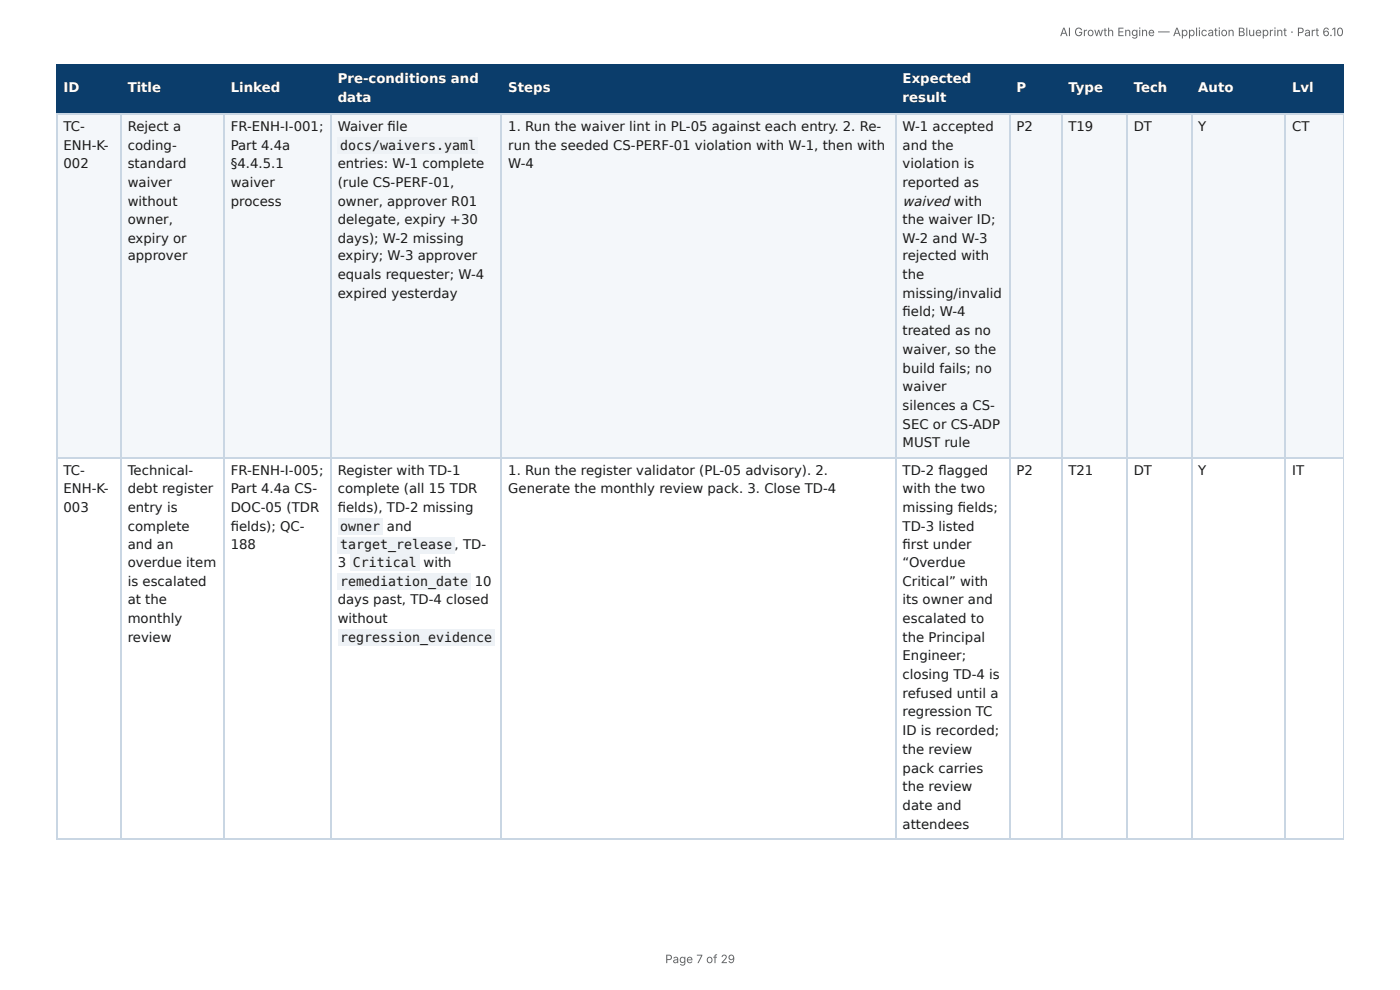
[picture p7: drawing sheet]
<svg xmlns="http://www.w3.org/2000/svg" width="297mm" height="210mm" viewBox="0 0 297 210" stroke-linecap="round" stroke-linejoin="round" font-family="sans-serif">
<defs><g id="words">
<text font-size="2.9" fill="#1a1a1a" x="191.7" y="43.7">waived with</text>
<g font-size="2.8" fill="#fff">
<text x="71.7" y="17.7">Pre-conditions and</text>
<text x="191.7" y="17.7">Expected</text>
<text x="13.5" y="19.6">ID</text>
<text x="27.1" y="19.6">Title</text>
<text x="49" y="19.6">Linked</text>
<text x="71.7" y="21.7">data</text>
<text x="108" y="19.6">Steps</text>
<text x="191.7" y="21.7">result</text>
<text x="215.9" y="19.6">P</text>
<text x="226.9" y="19.6">Type</text>
<text x="240.8" y="19.6">Tech</text>
<text x="254.5" y="19.6">Auto</text>
<text x="274.4" y="19.6">Lvl</text>
</g>
<g font-size="2.8" fill="#1a1a1a">
<text x="13.5" y="27.8">TC-</text>
<text x="27.1" y="27.8">Reject a</text>
<text x="49" y="27.8">FR-ENH-I-001;</text>
<text x="71.7" y="27.8">Waiver fi le</text>
<text x="108" y="27.8">1. Run the waiver lint in PL-05 against each entry. 2. Re-</text>
<text x="191.7" y="27.8">W-1 accepted</text>
<text x="215.9" y="27.8">P2</text>
<text x="226.9" y="27.8">T19</text>
<text x="240.8" y="27.8">DT</text>
<text x="254.5" y="27.8">Y</text>
<text x="274.4" y="27.8">CT</text>
<text x="13.5" y="31.8">ENH-K-</text>
<text x="13.5" y="35.7">002</text>
<text x="27.1" y="31.8">coding-</text>
<text x="27.1" y="35.7">standard</text>
<text x="49" y="31.8">Part 4.4a</text>
<text x="49" y="35.7">§4.4.5.1</text>
<text x="71.7" y="35.7">entries: W-1 complete</text>
<text x="72.3" y="31.8">docs/waivers.yaml</text>
<text x="108" y="31.8">run the seeded CS-PERF-01 violation with W-1, then with</text>
<text x="108" y="35.7">W-4</text>
<text x="191.7" y="31.8">and the</text>
<text x="191.7" y="35.7">violation is</text>
<text x="27.1" y="39.7">waiver</text>
<text x="49" y="39.7">waiver</text>
<text x="71.7" y="39.7">(rule CS-PERF-01,</text>
<text x="191.7" y="39.7">reported as</text>
<text x="27.1" y="43.7">without</text>
<text x="27.1" y="47.6">owner,</text>
<text x="49" y="43.7">process</text>
<text x="71.7" y="43.7">owner, approver R01</text>
<text x="71.7" y="47.6">delegate, expiry +30</text>
<text x="191.7" y="47.6">the waiver ID;</text>
<text x="27.1" y="51.6">expiry or</text>
<text x="71.7" y="51.6">days); W-2 missing</text>
<text x="191.7" y="51.6">W-2 and W-3</text>
<text x="27.1" y="55.3">approver</text>
<text x="71.7" y="55.3">expiry; W-3 approver</text>
<text x="71.7" y="59.3">equals requester; W-4</text>
<text x="191.7" y="55.3">rejected with</text>
<text x="191.7" y="59.3">the</text>
<text x="71.7" y="63.2">expired yesterday</text>
<text x="191.7" y="63.2">missing/invalid</text>
<text x="191.7" y="67.2">fi eld; W-4</text>
<text x="191.7" y="71.2">treated as no</text>
<text x="191.7" y="75.1">waiver, so the</text>
<text x="191.7" y="79.1">build fails; no</text>
<text x="191.7" y="83.1">waiver</text>
<text x="191.7" y="87">silences a CS-</text>
<text x="191.7" y="91">SEC or CS-ADP</text>
<text x="191.7" y="95">MUST rule</text>
<text x="13.5" y="100.8">TC-</text>
<text x="27.1" y="100.8">Technical-</text>
<text x="49" y="100.8">FR-ENH-I-005;</text>
<text x="71.7" y="100.8">Register with TD-1</text>
<text x="108" y="100.8">1. Run the register validator (PL-05 advisory). 2.</text>
<text x="191.7" y="100.8">TD-2 fl agged</text>
<text x="215.9" y="100.8">P2</text>
<text x="226.9" y="100.8">T21</text>
<text x="240.8" y="100.8">DT</text>
<text x="254.5" y="100.8">Y</text>
<text x="274.4" y="100.8">IT</text>
<text x="13.5" y="104.8">ENH-K-</text>
<text x="27.1" y="104.8">debt register</text>
<text x="49" y="104.8">Part 4.4a CS-</text>
<text x="71.7" y="104.8">complete (all 15 TDR</text>
<text x="108" y="104.8">Generate the monthly review pack. 3. Close TD-4</text>
<text x="191.7" y="104.8">with the two</text>
<text x="13.5" y="108.7">003</text>
<text x="27.1" y="108.7">entry is</text>
<text x="27.1" y="112.7">complete</text>
<text x="49" y="108.7">DOC-05 (TDR</text>
<text x="49" y="112.7">fi elds); QC-</text>
<text x="71.7" y="108.7">fi elds), TD-2 missing</text>
<text x="72.3" y="112.7">owner</text>
<text x="82.2" y="112.7">and</text>
<text x="191.7" y="108.7">missing fi elds;</text>
<text x="191.7" y="112.7">TD-3 listed</text>
<text x="27.1" y="116.7">and an</text>
<text x="49" y="116.7">188</text>
<text x="72.3" y="116.7">target_release , TD-</text>
<text x="191.7" y="116.7">fi rst under</text>
<text x="27.1" y="120.4">overdue item</text>
<text x="27.1" y="124.4">is escalated</text>
<text x="71.7" y="120.4">3</text>
<text x="72.3" y="124.4">remediation_date</text>
<text x="75" y="120.4">Critical</text>
<text x="90" y="120.4">with</text>
<text x="100.8" y="124.4">10</text>
<text x="191.7" y="120.4">“Overdue</text>
<text x="191.7" y="124.4">Critical” with</text>
<text x="27.1" y="128.3">at the</text>
<text x="71.7" y="128.3">days past, TD-4 closed</text>
<text x="191.7" y="128.3">its owner and</text>
<text x="27.1" y="132.3">monthly</text>
<text x="27.1" y="136.3">review</text>
<text x="71.7" y="132.3">without</text>
<text x="72.3" y="136.3">regression_evidence</text>
<text x="191.7" y="132.3">escalated to</text>
<text x="191.7" y="136.3">the Principal</text>
<text x="191.7" y="140.2">Engineer;</text>
<text x="191.7" y="144.2">closing TD-4 is</text>
<text x="191.7" y="148.2">refused until a</text>
<text x="191.7" y="152.1">regression TC</text>
<text x="191.7" y="156.1">ID is recorded;</text>
<text x="191.7" y="160.1">the review</text>
<text x="191.7" y="164">pack carries</text>
<text x="191.7" y="168">the review</text>
<text x="191.7" y="172">date and</text>
<text x="191.7" y="175.9">attendees</text>
</g>
<g font-size="2.5" fill="#666">
<text x="225.1" y="7.7">AI Growth Engine — Application Blueprint · Part 6.10</text>
<text x="141.3" y="204.5">Page 7 of 29</text>
</g>
</g></defs>
<g fill="#0b3d6b">
<path d="M12.2 14h13.5v10.1h-13.5z"/>
<path d="M25.7 14h21.9v10.1h-21.9z"/>
<path d="M47.6 14h22.8v10.1h-22.8z"/>
<path d="M70.4 14h36.2v10.1h-36.2z"/>
<path d="M106.6 14h83.6v10.1h-83.6z"/>
<path d="M190.2 14h24.4v10.1h-24.4z"/>
<path d="M214.6 14h10.8v10.1h-10.8z"/>
<path d="M225.4 14h14v10.1h-14z"/>
<path d="M239.4 14h13.5v10.1h-13.5z"/>
<path d="M252.9 14h20.1v10.1h-20.1z"/>
<path d="M273 14h12.4v10.1h-12.4z"/>
</g>
<g fill="#f4f7fa">
<path d="M12.2 24.1h13.5v73h-13.5z"/>
<path d="M25.7 24.1h21.9v73h-21.9z"/>
<path d="M47.6 24.1h22.8v73h-22.8z"/>
<path d="M70.4 24.1h36.2v73h-36.2z"/>
<path d="M106.6 24.1h83.6v73h-83.6z"/>
<path d="M190.2 24.1h24.4v73h-24.4z"/>
<path d="M214.6 24.1h10.8v73h-10.8z"/>
<path d="M225.4 24.1h14v73h-14z"/>
<path d="M239.4 24.1h13.5v73h-13.5z"/>
<path d="M252.9 24.1h20.1v73h-20.1z"/>
<path d="M273 24.1h12.4v73h-12.4z"/>
</g>
<g fill="none" stroke="#0b3d6b" stroke-width=".26">
<path d="M11.9 13.9h273.5M12 13.8v10.5M25.8 13.8v10.5M47.5 13.8v10.5M70.2 13.8v10.5M106.5 13.8v10.5M190.4 13.8v10.5M214.4 13.8v10.5M225.6 13.8v10.5M239.3 13.8v10.5M253.1 13.8v10.5M272.9 13.8v10.5"/>
<path d="M11.9 24.2h273.5"/>
</g>
<path d="M285.3 13.8v10.5" fill="none" stroke="#0b3d6b" stroke-width=".21"/>
<g fill="none" stroke="#c9d6e3" stroke-width=".26">
<path d="M11.9 24.2h273.5M12 24.3v153.8M25.8 24.3v153.8M47.5 24.3v153.8M70.2 24.3v153.8M106.5 24.3v153.8M190.4 24.3v153.8M214.4 24.3v153.8M225.6 24.3v153.8M239.3 24.3v153.8M253.1 24.3v153.8M272.9 24.3v153.8"/>
<path d="M11.9 97.2h273.5M11.9 178.2h273.5"/>
</g>
<path d="M285.3 24.3v153.8" fill="none" stroke="#c9d6e3" stroke-width=".21"/>
<g fill="#eef2f6">
<path d="M71.7 29.1h29.9v3.4h-29.9z"/>
<path d="M71.7 110.1h9.5v3.4h-9.5z"/>
<path d="M71.7 114h24.9v3.5h-24.9z"/>
<path d="M74.3 117.7h14.9v3.5h-14.9z"/>
<path d="M71.7 121.7h28.3v3.4h-28.3z"/>
<path d="M71.7 133.6h33.3v3.5h-33.3z"/>
</g>
<use href="#words"/>
</svg>
